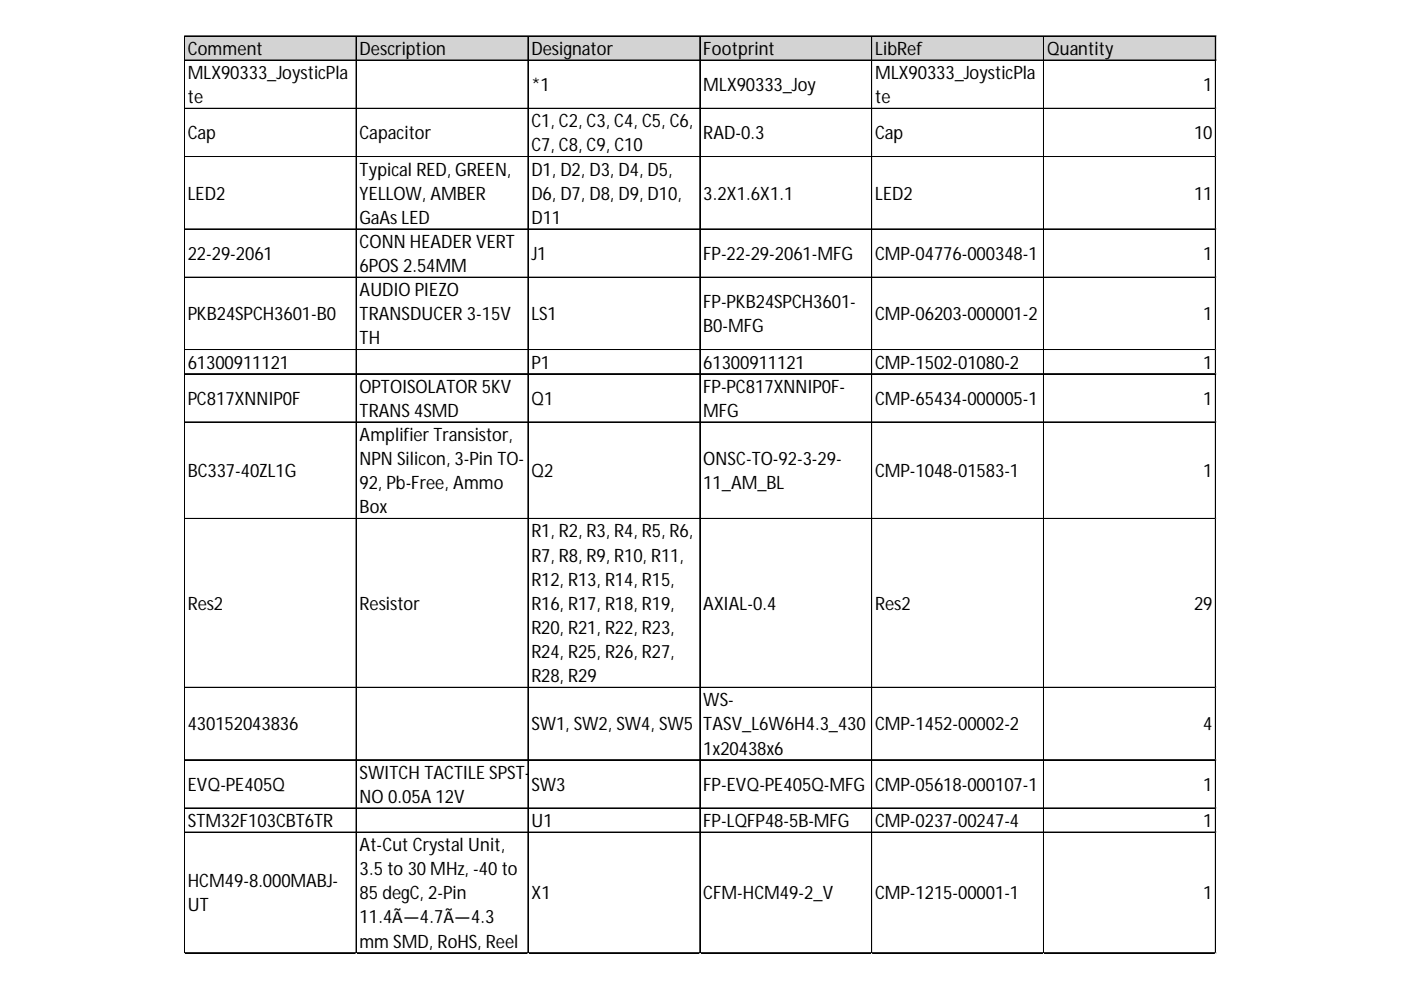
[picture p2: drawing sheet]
<svg xmlns="http://www.w3.org/2000/svg" width="297mm" height="210mm" viewBox="0 0 297 210" stroke-linecap="round" stroke-linejoin="round" font-family="sans-serif">
<defs><g id="words">
<g font-size="3.9">
<text x="39.8" y="11.6">Comment</text>
<text x="76.2" y="11.6">Description</text>
<text x="112.7" y="11.6">Designator</text>
<text x="149.1" y="11.6">Footprint</text>
<text x="185.6" y="11.6">LibRef</text>
<text x="222" y="11.6">Quantity</text>
<text x="39.8" y="16.7">MLX90333_JoysticPla</text>
<text x="185.6" y="16.7">MLX90333_JoysticPla</text>
<text x="39.8" y="21.9">te</text>
<text x="112.7" y="19.3">*1</text>
<text x="149.1" y="19.3">MLX90333_Joy</text>
<text x="185.6" y="21.9">te</text>
<text x="255.1" y="19.3">1</text>
<text x="39.8" y="29.5">Cap</text>
<text x="76.2" y="29.5">Capacitor</text>
<text x="112.7" y="27">C1, C2, C3, C4, C5, C6,</text>
<text x="149.1" y="29.5">RAD-0.3</text>
<text x="185.6" y="29.5">Cap</text>
<text x="253.2" y="29.5">10</text>
<text x="112.7" y="32.1">C7, C8, C9, C10</text>
<text x="76.2" y="37.2">Typical RED, GREEN,</text>
<text x="112.7" y="37.2">D1, D2, D3, D4, D5,</text>
<text x="39.8" y="42.3">LED2</text>
<text x="76.2" y="42.3">YELLOW, AMBER</text>
<text x="76.2" y="47.4">GaAs LED</text>
<text x="112.7" y="42.3">D6, D7, D8, D9, D10,</text>
<text x="112.7" y="47.4">D11</text>
<text x="149.1" y="42.3">3.2X1.6X1.1</text>
<text x="185.6" y="42.3">LED2</text>
<text x="253.2" y="42.3">11</text>
<text x="76.2" y="52.6">CONN HEADER VERT</text>
<text x="39.8" y="55.1">22-29-2061</text>
<text x="76.2" y="57.7">6POS 2.54MM</text>
<text x="112.7" y="55.1">J1</text>
<text x="149.1" y="55.1">FP-22-29-2061-MFG</text>
<text x="185.6" y="55.1">CMP-04776-000348-1</text>
<text x="255.1" y="55.1">1</text>
<text x="76.2" y="62.8">AUDIO PIEZO</text>
<text x="149.1" y="65.3">FP-PKB24SPCH3601-</text>
<text x="39.8" y="67.9">PKB24SPCH3601-B0</text>
<text x="76.2" y="67.9">TRANSDUCER 3-15V</text>
<text x="112.7" y="67.9">LS1</text>
<text x="149.1" y="70.5">B0-MFG</text>
<text x="185.6" y="67.9">CMP-06203-000001-2</text>
<text x="255.1" y="67.9">1</text>
<text x="76.2" y="73">TH</text>
<text x="39.8" y="78.1">61300911121</text>
<text x="76.2" y="83.2">OPTOISOLATOR 5KV</text>
<text x="112.7" y="78.1">P1</text>
<text x="149.1" y="78.1">61300911121</text>
<text x="149.1" y="83.2">FP-PC817XNNIP0F-</text>
<text x="185.6" y="78.1">CMP-1502-01080-2</text>
<text x="255.1" y="78.1">1</text>
<text x="39.8" y="85.8">PC817XNNIP0F</text>
<text x="76.2" y="88.4">TRANS 4SMD</text>
<text x="112.7" y="85.8">Q1</text>
<text x="149.1" y="88.4">MFG</text>
<text x="185.6" y="85.8">CMP-65434-000005-1</text>
<text x="255.1" y="85.8">1</text>
<text x="76.2" y="93.5">Amplifier Transistor,</text>
<text x="39.8" y="101.2">BC337-40ZL1G</text>
<text x="76.2" y="98.6">NPN Silicon, 3-Pin TO-</text>
<text x="112.7" y="101.2">Q2</text>
<text x="149.1" y="98.6">ONSC-TO-92-3-29-</text>
<text x="185.6" y="101.2">CMP-1048-01583-1</text>
<text x="255.1" y="101.2">1</text>
<text x="76.2" y="103.7">92, Pb-Free, Ammo</text>
<text x="149.1" y="103.7">11_AM_BL</text>
<text x="76.2" y="108.8">Box</text>
<text x="112.7" y="113.9">R1, R2, R3, R4, R5, R6,</text>
<text x="112.7" y="119.1">R7, R8, R9, R10, R11,</text>
<text x="112.7" y="124.2">R12, R13, R14, R15,</text>
<text x="39.8" y="129.3">Res2</text>
<text x="76.2" y="129.3">Resistor</text>
<text x="112.7" y="129.3">R16, R17, R18, R19,</text>
<text x="149.1" y="129.3">AXIAL-0.4</text>
<text x="185.6" y="129.3">Res2</text>
<text x="253.2" y="129.3">29</text>
<text x="112.7" y="134.4">R20, R21, R22, R23,</text>
<text x="112.7" y="139.5">R24, R25, R26, R27,</text>
<text x="112.7" y="144.6">R28, R29</text>
<text x="149.1" y="149.7">WS-</text>
<text x="39.8" y="154.9">430152043836</text>
<text x="112.7" y="154.9">SW1, SW2, SW4, SW5</text>
<text x="149.1" y="154.9">TASV_L6W6H4.3_430</text>
<text x="185.6" y="154.9">CMP-1452-00002-2</text>
<text x="255.1" y="154.9">4</text>
<text x="149.1" y="160">1x20438x6</text>
<text x="39.8" y="167.6">EVQ-PE405Q</text>
<text x="76.2" y="165.1">SWITCH TACTILE SPST-</text>
<text x="112.7" y="167.6">SW3</text>
<text x="149.1" y="167.6">FP-EVQ-PE405Q-MFG</text>
<text x="185.6" y="167.6">CMP-05618-000107-1</text>
<text x="255.1" y="167.6">1</text>
<text x="76.2" y="170.2">NO 0.05A 12V</text>
<text x="39.8" y="175.3">STM32F103CBT6TR</text>
<text x="112.7" y="175.3">U1</text>
<text x="149.1" y="175.3">FP-LQFP48-5B-MFG</text>
<text x="185.6" y="175.3">CMP-0237-00247-4</text>
<text x="255.1" y="175.3">1</text>
<text x="76.2" y="180.4">At-Cut Crystal Unit,</text>
<text x="76.2" y="185.6">3.5 to 30 MHz, -40 to</text>
<text x="39.8" y="188.1">HCM49-8.000MABJ-</text>
<text x="76.2" y="190.7">85 degC, 2-Pin</text>
<text x="112.7" y="190.7">X1</text>
<text x="149.1" y="190.7">CFM-HCM49-2_V</text>
<text x="185.6" y="190.7">CMP-1215-00001-1</text>
<text x="255.1" y="190.7">1</text>
<text x="39.8" y="193.2">UT</text>
<text x="76.2" y="195.8">11.4Ã—4.7Ã—4.3</text>
<text x="76.2" y="200.9">mm SMD, RoHS, Reel</text>
</g>
</g></defs>
<path d="M39.1 7.7h218.8v5.2h-218.8z" fill="#d3d3d3"/>
<g fill="none" stroke="#000" stroke-width=".21">
<path d="M39 7.6v194.5M39.1 7.6v194.5M39.2 7.6h218.6M39.2 7.7h218.6M39.2 12.7h218.6M39.2 12.8h218.6M75.5 7.8v194.3M75.6 7.8v194.3M111.9 7.8v194.3M112 7.8v194.3M148.4 7.8v194.3M184.8 7.8v194.3"/>
<path d="M184.9 7.8v194.3M221.2 7.8v194.3M221.3 7.8v194.3M257.7 7.8v194.3M257.8 7.8v194.3M39.2 23h218.6M39.2 33.2h218.6M39.2 33.3h218.6M39.2 48.5h218.6M39.2 48.6h218.6M39.2 58.8h218.6M39.2 74.1h218.6"/>
<path d="M39.2 74.2h218.6M39.2 79.2h218.6M39.2 79.3h218.6M39.2 89.5h218.6M39.2 109.9h218.6M39.2 110h218.6M39.2 145.7h218.6M39.2 145.8h218.6M39.2 161.1h218.6M39.2 171.3h218.6M39.2 171.4h218.6M39.2 176.4h218.6"/>
<path d="M39.2 176.5h218.6M39.2 202h218.6M39.2 202.1h218.6"/>
</g>
<path d="M39 202.1v.1" fill="none" stroke="#e0e0e0" stroke-width=".21"/>
<path d="M39 202.1l.2 .1z" fill="#e0e0e0"/>
<path d="M75.5 202.1v.1" fill="none" stroke="#e0e0e0" stroke-width=".21"/>
<path d="M75.5 202.1l.1 .1z" fill="#e0e0e0"/>
<path d="M111.9 202.1v.1" fill="none" stroke="#e0e0e0" stroke-width=".21"/>
<path d="M111.9 202.1l.2 .1z" fill="#e0e0e0"/>
<path d="M148.4 202.1v.1" fill="none" stroke="#e0e0e0" stroke-width=".21"/>
<path d="M148.4 202.1l.1 .1z" fill="#e0e0e0"/>
<path d="M184.8 202.1v.1" fill="none" stroke="#e0e0e0" stroke-width=".21"/>
<path d="M184.8 202.1l.2 .1z" fill="#e0e0e0"/>
<path d="M221.2 202.1v.1" fill="none" stroke="#e0e0e0" stroke-width=".21"/>
<path d="M221.2 202.1l.2 .1z" fill="#e0e0e0"/>
<path d="M257.7 202.1v.1" fill="none" stroke="#e0e0e0" stroke-width=".21"/>
<path d="M257.7 202.1l.1 .1z" fill="#e0e0e0"/>
<path d="M257.8 23h.1" fill="none" stroke="#e0e0e0" stroke-width=".21"/>
<path d="M257.8 23l.1 .1z" fill="#e0e0e0"/>
<path d="M257.8 33.2h.1" fill="none" stroke="#e0e0e0" stroke-width=".21"/>
<path d="M257.8 33.2l.1 .1z" fill="#e0e0e0"/>
<path d="M257.8 48.5h.1" fill="none" stroke="#e0e0e0" stroke-width=".21"/>
<path d="M257.8 48.5l.1 .2z" fill="#e0e0e0"/>
<path d="M257.8 58.8h.1" fill="none" stroke="#e0e0e0" stroke-width=".21"/>
<path d="M257.8 58.8l.1 .1z" fill="#e0e0e0"/>
<path d="M257.8 74.1h.1" fill="none" stroke="#e0e0e0" stroke-width=".21"/>
<path d="M257.8 74.1l.1 .2z" fill="#e0e0e0"/>
<path d="M257.8 79.2h.1" fill="none" stroke="#e0e0e0" stroke-width=".21"/>
<path d="M257.8 79.2l.1 .2z" fill="#e0e0e0"/>
<path d="M257.8 89.5h.1" fill="none" stroke="#e0e0e0" stroke-width=".21"/>
<path d="M257.8 89.5l.1 .1z" fill="#e0e0e0"/>
<path d="M257.8 109.9h.1" fill="none" stroke="#e0e0e0" stroke-width=".21"/>
<path d="M257.8 109.9l.1 .2z" fill="#e0e0e0"/>
<path d="M257.8 145.7h.1" fill="none" stroke="#e0e0e0" stroke-width=".21"/>
<path d="M257.8 145.7l.1 .2z" fill="#e0e0e0"/>
<path d="M257.8 161.1h.1" fill="none" stroke="#e0e0e0" stroke-width=".21"/>
<path d="M257.8 161.1l.1 .1z" fill="#e0e0e0"/>
<path d="M257.8 171.3h.1" fill="none" stroke="#e0e0e0" stroke-width=".21"/>
<path d="M257.8 171.3l.1 .1z" fill="#e0e0e0"/>
<path d="M257.8 176.4h.1" fill="none" stroke="#e0e0e0" stroke-width=".21"/>
<path d="M257.8 176.4l.1 .2z" fill="#e0e0e0"/>
<path d="M257.8 202h.1" fill="none" stroke="#e0e0e0" stroke-width=".21"/>
<path d="M257.8 202l.1 .1z" fill="#e0e0e0"/>
<use href="#words"/>
</svg>
